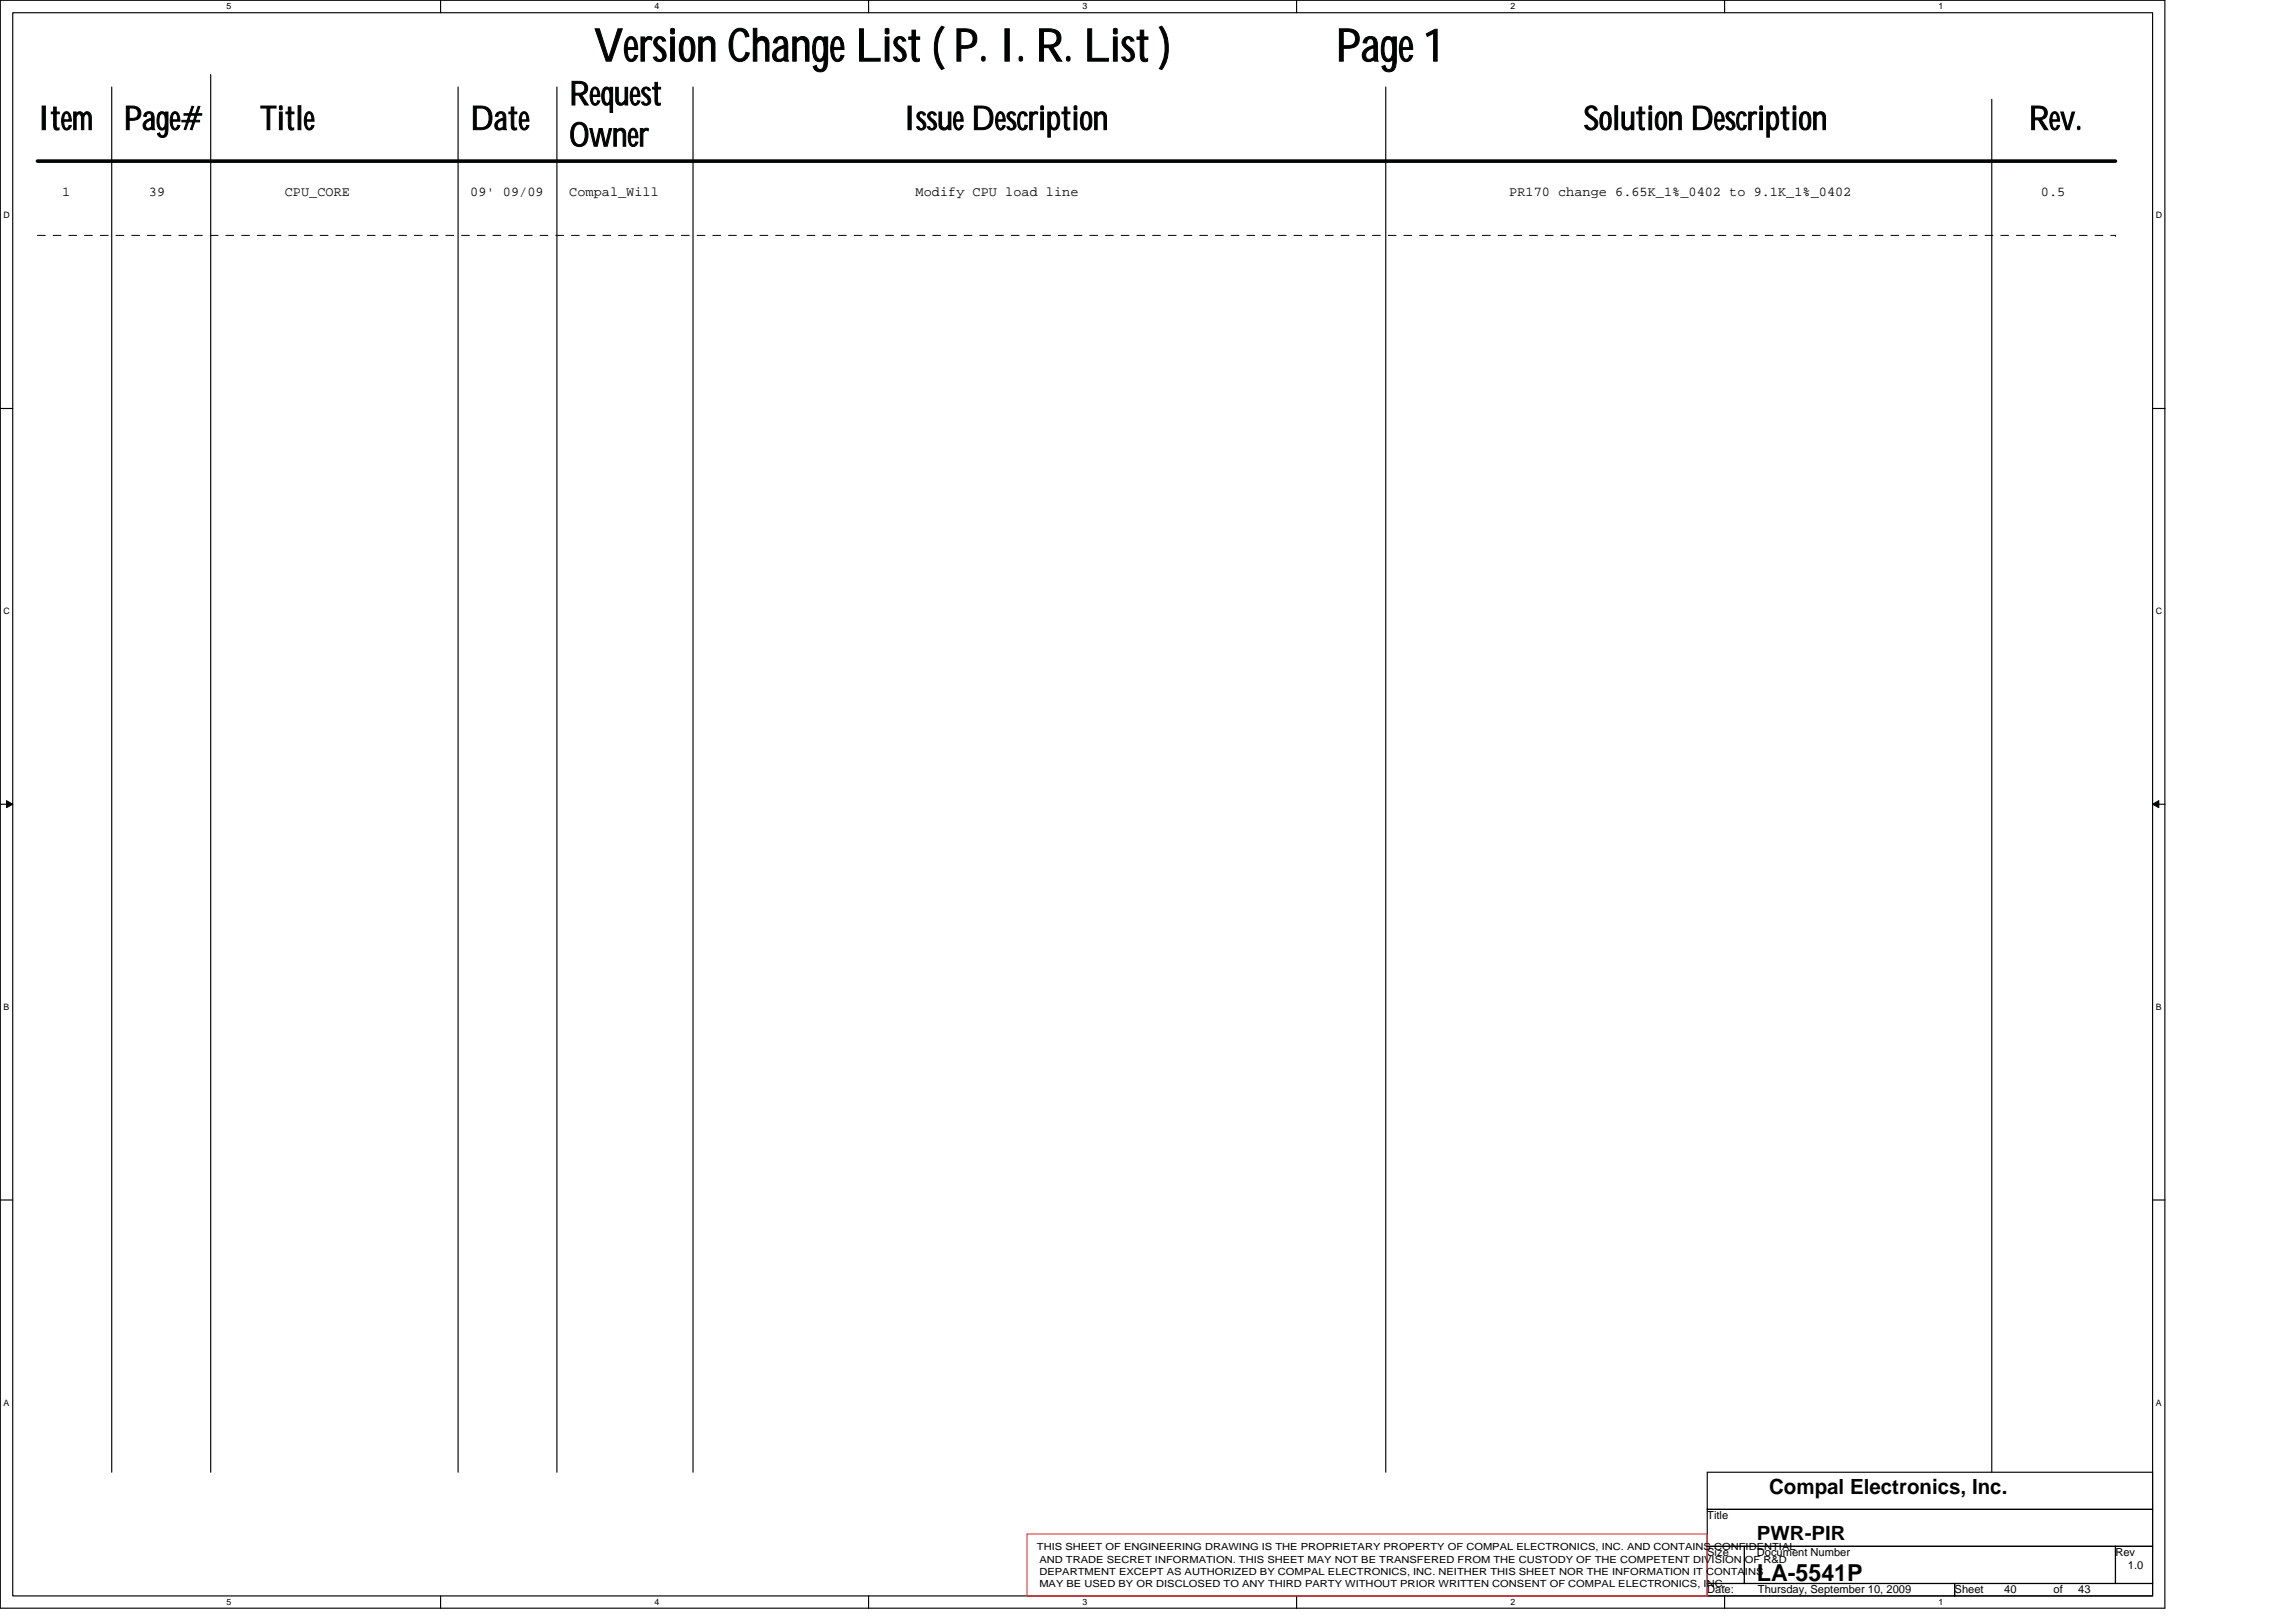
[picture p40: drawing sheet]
<svg xmlns="http://www.w3.org/2000/svg" width="297mm" height="210mm" viewBox="0 0 297 210" stroke-linecap="round" stroke-linejoin="round" font-family="sans-serif">
<defs><g id="words">
<g font-size="5.9" fill="#010202">
<text x="76.9" y="7.9">Version ChangeList (P. I. R. List )</text>
<text x="172.9" y="7.9">Page1</text>
</g>
<g font-size="4.3" fill="#010202">
<text x="4.8" y="16.8">Item</text>
<text x="16" y="16.8">Page#</text>
<text x="33.7" y="16.8">Title</text>
<text x="60.9" y="16.8">Date</text>
<text x="73.7" y="13.6">Request</text>
<text x="116.9" y="16.8">IssueDescription</text>
<text x="204.9" y="16.8">Solution Description</text>
<text x="262.5" y="16.8">Rev.</text>
<text x="73.7" y="18.9">Owner</text>
</g>
<text font-size="3" fill="#010202" x="227.3" y="204.5">LA-5541P</text>
<text font-size="2.7" fill="#010202" x="228.9" y="193.3">Compal Electronics, Inc.</text>
<text font-size="2.5" fill="#010202" x="227.3" y="199.2">PWR-PIR</text>
<g font-size="1.8" fill="#010202">
<text x="8" y="25.4">1</text>
<text x="19.3" y="25.4">39</text>
<text x="36.8" y="25.4">CPU_CORE</text>
<text x="60.8" y="25.4">09' 09/09</text>
<text x="73.6" y="25.4">Compal_Will</text>
<text x="118.5" y="25.4">Modify CPU load line</text>
<text x="195.3" y="25.4">PR170 change 6.65K_1%_0402 to 9.1K_1%_0402</text>
<text x="264" y="25.4">0.5</text>
</g>
<g font-size="1.4" fill="#010202">
<text x="220.9" y="196.6">Title</text>
<text x="220.9" y="201.4">Size</text>
<text x="227.3" y="201.4">Document Number</text>
<text x="273.7" y="201.4">Rev</text>
<text x="275.3" y="203">1.0</text>
<text x="220.9" y="206.2">Date:</text>
<text x="227.4" y="206.2">Thursday, September 10, 2009</text>
<text x="252.9" y="206.2">Sheet</text>
<text x="259.3" y="206.2">40</text>
<text x="265.7" y="206.2">of</text>
<text x="268.9" y="206.2">43</text>
</g>
<g font-size="1.3" fill="#010202">
<text x="134.2" y="200.6">THIS SHEET OF ENGINEERING DRAWING IS THE PROPRIETARY PROPERTY OF COMPAL ELECTRONICS, INC. AND CONTAINS CONFIDENTIAL</text>
<text x="134.5" y="203.8">DEPARTMENT EXCEPT AS AUTHORIZED BY COMPAL ELECTRONICS, INC. NEITHER THIS SHEET NOR THE INFORMATION IT CONTAINS</text>
<text x="134.5" y="202.2">AND TRADE SECRET INFORMATION. THIS SHEET MAY NOT BE TRANSFERED FROM THE CUSTODY OF THE COMPETENT DIVISION OF R&amp;D</text>
<text x="134.5" y="205.4">MAY BE USED BY OR DISCLOSED TO ANY THIRD PARTY WITHOUT PRIOR WRITTEN CONSENT OF COMPAL ELECTRONICS, INC.</text>
</g>
<g font-size="1.1" fill="#010202">
<text x="29.3" y="1.2">5</text>
<text x="84.7" y="1.2">4</text>
<text x="140" y="1.2">3</text>
<text x="195.4" y="1.2">2</text>
<text x="250.8" y="1.2">1</text>
<text x=".4" y="28.3">D</text>
<text x="278.9" y="28.3">D</text>
<text x=".4" y="79.5">C</text>
<text x="278.9" y="79.5">C</text>
<text x=".4" y="130.7">B</text>
<text x="278.9" y="130.7">B</text>
<text x=".4" y="181.9">A</text>
<text x="278.9" y="181.9">A</text>
<text x="29.3" y="207.7">5</text>
<text x="84.7" y="207.7">4</text>
<text x="140" y="207.7">3</text>
<text x="195.4" y="207.7">2</text>
<text x="250.8" y="207.7">1</text>
</g>
</g></defs>
<path d="M0 0h280.1v208.1h-280.1zM1.6 1.6h276.9v204.9h-276.9z" fill="none" stroke="#010202" stroke-width=".15"/>
<g fill="#fff">
<path d="M29.3 .2h.6v1.3h-.6z"/>
<path d="M29.3 206.6h.6v1.3h-.6z"/>
</g>
<path d="M57 0v1.6M57 206.5v1.6" fill="none" stroke="#010202" stroke-width=".15"/>
<g fill="#fff">
<path d="M84.7 .2h.6v1.3h-.6z"/>
<path d="M84.7 206.6h.6v1.3h-.6z"/>
</g>
<path d="M112.4 0v1.6M112.4 206.5v1.6" fill="none" stroke="#010202" stroke-width=".15"/>
<g fill="#fff">
<path d="M140 .2h.6v1.3h-.6z"/>
<path d="M140 206.6h.6v1.3h-.6z"/>
</g>
<path d="M167.7 0v1.6M167.7 206.5v1.6" fill="none" stroke="#010202" stroke-width=".15"/>
<g fill="#fff">
<path d="M195.4 .2h.6v1.3h-.6z"/>
<path d="M195.4 206.6h.6v1.3h-.6z"/>
</g>
<path d="M223.1 0v1.6M223.1 206.5v1.6" fill="none" stroke="#010202" stroke-width=".15"/>
<g fill="#fff">
<path d="M250.8 .2h.6v1.3h-.6z"/>
<path d="M250.8 206.6h.6v1.3h-.6z"/>
<path d="M.4 27.2h.8v1.3h-.8z"/>
<path d="M278.9 27.2h.8v1.3h-.8z"/>
<path d="M.4 78.4h.8v1.3h-.8z"/>
<path d="M278.9 78.4h.8v1.3h-.8z"/>
</g>
<path d="M0 52.8h1.6M278.5 52.8h1.6" fill="none" stroke="#010202" stroke-width=".15"/>
<g fill="#fff">
<path d="M.4 129.6h.8v1.3h-.8z"/>
<path d="M278.9 129.6h.7v1.3h-.7z"/>
</g>
<path d="M0 104.1h1.6M278.5 104.1h1.6" fill="none" stroke="#010202" stroke-width=".15"/>
<path d="M.8 103.6l.8 .5-.8 .4z" fill="#010202"/>
<path d="M.8 103.6l.8 .5-.8 .4z" fill="none" stroke="#010202" stroke-width=".13"/>
<path d="M278.5 104.1l.8-.5v.9z" fill="#010202"/>
<path d="M278.5 104.1l.8-.5v.9z" fill="none" stroke="#010202" stroke-width=".13"/>
<g fill="#fff">
<path d="M.4 180.8h.8v1.3h-.8z"/>
<path d="M278.9 180.8h.7v1.3h-.7z"/>
</g>
<g fill="none" stroke="#010202" stroke-width=".15">
<path d="M14.5 11.3v179.2M27.3 9.6v180.9M59.3 11.3v179.2M72 11.3v179.2M89.7 11.3v179.2M179.3 11.3v179.2M257.7 12.8v177.7M0 155.3h1.6M278.5 155.3h1.6M220.9 190.5h57.6v4.8h-57.6zM220.9 195.3h57.6v4.8h-57.6zM220.9 204.9h32v1.6h-32z"/>
<path d="M220.9 200.1h4.8v4.8h-4.8zM225.7 200.1h48v4.8h-48zM252.9 204.9h25.6v1.6h-25.6zM273.7 200.1h4.8v4.8h-4.8z"/>
</g>
<path d="M132.9 198.5h88v8h-88z" fill="none" stroke="#ed2024" stroke-width=".15"/>
<path d="M4.8 20.8h268.9" fill="none" stroke="#010202" stroke-width=".47"/>
<path d="M4.8 30.5h268.9M273.7 30.5h.1" fill="none" stroke="#010202" stroke-width=".13" stroke-dasharray="1 1 1 1 1 1 1 1"/>
<use href="#words"/>
</svg>
